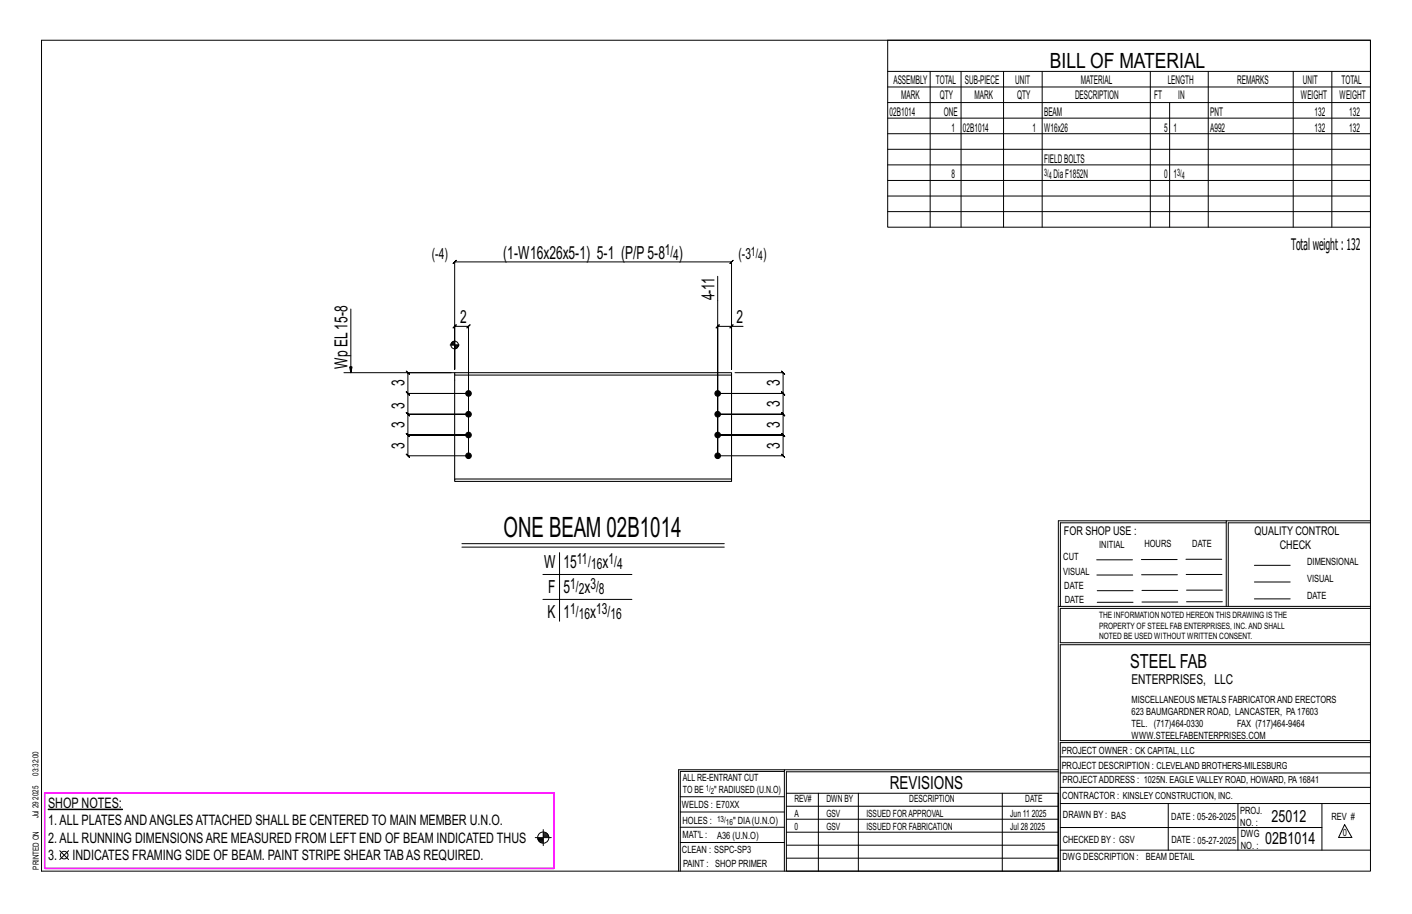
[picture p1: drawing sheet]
<svg xmlns="http://www.w3.org/2000/svg" width="432mm" height="279mm" viewBox="0 0 432 279" stroke-linecap="round" stroke-linejoin="round" font-family="sans-serif">
<defs><g id="words">
<text font-size="8.6" x="154" y="164.2">ONE BEAM 02B1014</text>
<text font-size="6.4" x="321.1" y="20.7">BILL OF MATERIAL</text>
<text font-size="5.9" x="345.6" y="204.1">STEEL FAB</text>
<g font-size="5.5">
<text x="153.9" y="79.1">(1-W16x26x5-1) 5-1 (P/P5-8</text>
<text x="207.6" y="79.1">)</text>
<text x="218.5" y="91.8" transform="rotate(-90 218.5 91.8)">4-11</text>
<text x="140.7" y="98.8">2</text>
<text x="225.2" y="98.8">2</text>
<text x="106.3" y="112.9" transform="rotate(-90 106.3 112.9)">Wp EL15-8</text>
<text x="123.7" y="118.1" transform="rotate(-90 123.7 118.1)">3</text>
<text x="238.5" y="118.1" transform="rotate(-90 238.5 118.1)">3</text>
<text x="123.7" y="124.9" transform="rotate(-90 123.7 124.9)">3</text>
<text x="238.5" y="124.5" transform="rotate(-90 238.5 124.5)">3</text>
<text x="123.7" y="130.8" transform="rotate(-90 123.7 130.8)">3</text>
<text x="238.5" y="130.8" transform="rotate(-90 238.5 130.8)">3</text>
<text x="123.7" y="137.2" transform="rotate(-90 123.7 137.2)">3</text>
<text x="238.5" y="137.2" transform="rotate(-90 238.5 137.2)">3</text>
<text x="166.4" y="173.7">W</text>
<text x="172.3" y="173.7">15</text>
<text x="184.2" y="173.7">x</text>
<text x="167.7" y="181.3">F</text>
<text x="172.3" y="181.3">5</text>
<text x="178.7" y="181.3">x</text>
<text x="167.5" y="188.9">K</text>
<text x="172.3" y="188.9">1</text>
<text x="180.5" y="188.9">x</text>
<text x="272.2" y="241.1">REVISIONS</text>
</g>
<g font-size="5.1">
<text x="388.9" y="251.3">25012</text>
<text x="386.9" y="258.1">02B1014</text>
</g>
<text font-size="4.9" x="394.8" y="76.4">Totalweight : 132</text>
<g font-size="4.7">
<text x="203.3" y="77.8">1/</text>
<text x="132.1" y="79.2">(-4)</text>
<text x="205.9" y="79.5">4</text>
<text x="225.8" y="79.2">(-3</text>
<text x="233.4" y="79.2">)</text>
<text x="176.4" y="172.4">11/</text>
<text x="186.1" y="172.4">1/</text>
<text x="180.8" y="174.1">16</text>
<text x="188.7" y="174.1">4</text>
<text x="174.4" y="180">1/</text>
<text x="177" y="181.7">2</text>
<text x="180.6" y="180">3/</text>
<text x="183.2" y="181.7">8</text>
<text x="174.4" y="187.7">1/</text>
<text x="177" y="189.3">16</text>
<text x="182.3" y="187.7">13/</text>
<text x="186.7" y="189.3">16</text>
</g>
<g font-size="4.4">
<text x="14.7" y="247.1">SHOP NOTES:</text>
<text x="14.7" y="257.6">2.ALL RUNNING DIMENSIONSARE MEASURED FROM LEFT END OF BEAM INDICATED THUS</text>
<text x="14.7" y="252.3">1.ALL PLATESANDANGLESATTACHED SHALL BE CENTERED TO MAIN MEMBER U.N.O.</text>
<text x="14.7" y="262.8">3.</text>
<text x="22.2" y="262.8">INDICATES FRAMING SIDE OF BEAM. PAINT STRIPE SHEAR TABAS REQUIRED.</text>
</g>
<text font-size="4.2" x="346" y="209.1">ENTERPRISES, LLC</text>
<g font-size="4">
<text x="229.7" y="78.2">1/</text>
<text x="231.9" y="79.6">4</text>
</g>
<g font-size="3.7">
<text x="273.2" y="25.6">ASSEMBLY</text>
<text x="286.2" y="25.6">TOTAL</text>
<text x="295.1" y="25.6">SUB-PIECE</text>
<text x="310.4" y="25.6">UNIT</text>
<text x="330.5" y="25.6">MATERIAL</text>
<text x="357.1" y="25.6">LENGTH</text>
<text x="378.3" y="25.6">REMARKS</text>
<text x="398.4" y="25.6">UNIT</text>
<text x="410.2" y="25.6">TOTAL</text>
<text x="272.1" y="35.5">02B1014</text>
<text x="275.6" y="30.4">MARK</text>
<text x="287.4" y="30.4">QTY</text>
<text x="288.6" y="35.5">ONE</text>
<text x="298" y="30.4">MARK</text>
<text x="311" y="30.4">QTY</text>
<text x="319.3" y="35.5">BEAM</text>
<text x="328.7" y="30.4">DESCRIPTION</text>
<text x="353" y="30.4">FT</text>
<text x="360.3" y="30.4">IN</text>
<text x="370.1" y="35.5">PNT</text>
<text x="397.8" y="30.4">WEIGHT</text>
<text x="402" y="35.5">132</text>
<text x="409.6" y="30.4">WEIGHT</text>
<text x="412.6" y="35.5">132</text>
<text x="290.9" y="40.2">1</text>
<text x="294.5" y="40.2">02B1014</text>
<text x="315.8" y="40.2">1</text>
<text x="319.3" y="40.2">W16x26</text>
<text x="356" y="40.2">5</text>
<text x="358.9" y="40.2">1</text>
<text x="370.1" y="40.2">A992</text>
<text x="402" y="40.2">132</text>
<text x="412.6" y="40.2">132</text>
<text x="319.3" y="49.7">FIELDBOLTS</text>
<text x="290.9" y="54.5">8</text>
<text x="322.2" y="54.5">DiaF1852N</text>
<text x="356" y="54.5">0</text>
<text x="358.9" y="54.5">1</text>
<text x="325.3" y="163.4">FOR SHOP USE :</text>
<text x="383.7" y="163.4">QUALITY CONTROL</text>
<text x="391.4" y="167.8">CHECK</text>
</g>
<g font-size="3.1">
<text x="319.3" y="53.7">3/</text>
<text x="360" y="53.7">3/</text>
<text x="320.7" y="54.8">4</text>
<text x="361.4" y="54.8">4</text>
<text x="336.2" y="167.4">INITIAL</text>
<text x="350" y="167.1">HOURS</text>
<text x="364.6" y="167.2">DATE</text>
<text x="325.2" y="171.3">CUT</text>
<text x="399.8" y="172.8">DIMENSIONAL</text>
<text x="325.1" y="175.8">VISUAL</text>
<text x="399.8" y="177.9">VISUAL</text>
<text x="325.5" y="180">DATE</text>
<text x="325.7" y="184.4">DATE</text>
<text x="399.8" y="183.1">DATE</text>
<text x="346" y="215">MISCELLANEOUS METALS FABRICATORAND ERECTORS</text>
<text x="346" y="218.6">623 BAUMGARDNER ROAD, LANCASTER, PA17603</text>
<text x="346" y="225.8">WWW.STEELFABENTERPRISES.COM</text>
<text x="346" y="222.2">TEL. (717)464-0330</text>
<text x="378.3" y="222.2">FAX (717)464-9464</text>
<text x="324.7" y="230.5">PROJECT OWNER : CK CAPITAL, LLC</text>
<text x="208.8" y="238.8">ALL RE-ENTRANT CUT</text>
<text x="324.7" y="235.1">PROJECT DESCRIPTION : CLEVELAND BROTHERS-MILESBURG</text>
<text x="324.9" y="239.5">PROJECTADDRESS : 1025N. EAGLE VALLEY ROAD, HOWARD, PA16841</text>
<text x="208.8" y="242.5">TO BE</text>
<text x="218.4" y="242.5">&quot; RADIUSED (U.N.O)</text>
<text x="242.9" y="245.3">REV#</text>
<text x="252.7" y="245.3">DWN BY</text>
<text x="278.1" y="245.3">DESCRIPTION</text>
<text x="313.5" y="245.3">DATE</text>
<text x="324.9" y="244.2">CONTRACTOR : KINSLEY CONSTRUCTION, INC.</text>
<text x="208.5" y="247">WELDS : E70XX</text>
<text x="208.7" y="251.7">HOLES :</text>
<text x="224.2" y="251.8">&quot; DIA(U.N.O)</text>
<text x="242.9" y="249.9">A</text>
<text x="252.7" y="249.9">GSV</text>
<text x="264.9" y="249.9">ISSUED FORAPPROVAL</text>
<text x="309" y="249.9">Jun 11</text>
<text x="315.5" y="249.9">2025</text>
<text x="325.1" y="250">DRAWN BY : BAS</text>
<text x="358.2" y="250.5">DATE : 05-26-2025</text>
<text x="379.3" y="248.9">PROJ.</text>
<text x="407.2" y="250.5">REV #</text>
<text x="208.7" y="256.3">MAT'L :</text>
<text x="219.3" y="256.4">A36 (U.N.O)</text>
<text x="242.9" y="253.8">0</text>
<text x="252.7" y="253.8">GSV</text>
<text x="264.9" y="253.8">ISSUED FOR FABRICATION</text>
<text x="309" y="253.8">Jul 28</text>
<text x="315" y="253.8">2025</text>
<text x="325" y="257.6">CHECKED BY : GSV</text>
<text x="358.3" y="257.7">DATE : 05-27-2025</text>
<text x="379.3" y="252.5">NO. :</text>
<text x="379.5" y="255.9">DWG</text>
<text x="410.6" y="255.5">0</text>
<text x="208.6" y="260.7">CLEAN : SSPC-SP3</text>
<text x="324.9" y="262.9">DWG DESCRIPTION :</text>
<text x="350.4" y="263">BEAM DETAIL</text>
<text x="379.5" y="259.5">NO. :</text>
<text x="208.9" y="265">PAINT : SHOP PRIMER</text>
</g>
<g font-size="2.7">
<text x="336.1" y="189">THE INFORMATION NOTED HEREON THIS DRAWING IS THE</text>
<text x="336.1" y="195.4">NOTED BE USED WITHOUT WRITTEN CONSENT.</text>
<text x="336.1" y="192.2">PROPERTY OF STEEL FAB ENTERPRISES, INC.AND SHALL</text>
</g>
<g font-size="2.6">
<text x="215.9" y="241.8">1/</text>
<text x="217.4" y="242.7">2</text>
<text x="219.3" y="251.1">13/</text>
<text x="222" y="252.1">16</text>
</g>
<g font-size="2.5">
<text x="11.7" y="237.1" transform="rotate(-90 11.7 237.1)">03:32:00</text>
<text x="11.8" y="244.4" transform="rotate(-90 11.8 244.4)">2025</text>
<text x="11.8" y="250.1" transform="rotate(-90 11.8 250.1)">Jul 29</text>
<text x="11.9" y="265.8" transform="rotate(-90 11.9 265.8)">PRINTED ON</text>
</g>
</g></defs>
<g fill="#000" stroke="#000" stroke-width=".31">
<path d="M14.7 247.3h22.8v.2h-22.8z"/>
<circle cx="143.3" cy="126.6" r=".86"/>
<circle cx="143.3" cy="133" r=".86"/>
<circle cx="143.3" cy="120.3" r=".86"/>
<circle cx="143.3" cy="139.3" r=".86"/>
<circle cx="219.5" cy="120.3" r=".86"/>
<circle cx="219.5" cy="139.3" r=".86"/>
<circle cx="219.5" cy="126.6" r=".86"/>
<circle cx="219.5" cy="133" r=".86"/>
</g>
<g fill="none" stroke="#000" stroke-width=".31">
<path d="M12.7 12.3h406.4v254h-406.4zM271.5 12.3h147.6v57.2h-147.6zM271.5 21.8h147.6M271.5 26.6h147.6M271.5 31.4h147.6M271.5 36.1h147.6M284.5 21.8v47.7M293.9 21.8v47.7M306.9 21.8v47.7M318.7 21.8v47.7M351.8 21.8v47.7M357.7 31.4v38.1"/>
<path d="M369.5 21.8v47.7M395.5 21.8v47.7M407.3 21.8v47.7M271.5 40.9h147.6M271.5 45.6h147.6M271.5 50.4h147.6M271.5 55.2h147.6M271.5 59.9h147.6M271.5 64.7h147.6M107.3 94.5v19.4l-.4-1.7h.8l-.4 1.7M219.5 84.5v54.8v-39.5l-.5 .5 1-1-.5 .5h4.2M224.2 99.3l-1 1z"/>
<path d="M227.2 99.8h-3.5v13.1v-32.8l.5-.5-1 1 .5-.5h-84.7l.5-.5-1 1 .5-.5v32.8v-13.1l-.5 .5 1-1-.5 .5h4.3l-.5 .5 1-1-.5 .5v39.5h-18.6l.5 .5-1-1 .5 .5v-6.3l.5 .5-1-1 .5 .5h18.6h-18.6l.5 .5-1-1 .5 .5v-6.4l.5 .5-1-1 .5 .5h18.6h-18.6l.5 .5-1-1 .5 .5v-6.3l.5 .5-1-1 .5 .5h18.6h-18.6l.5 .5-1-1 .5 .5v-6.4l.5 .5-1-1 .5 .5h13.3M105.2 113.9h33.8M137.6 105.5h2.8M138 105v.5M138.2 104.7v.8M138.4 104.5v1M138.6 104.4v1.1M138.8 104.3v1.2M139 104.1v8.8M139.3 105.5v1.1M139.5 105.5v1M139.7 105.5v.9"/>
<path d="M139.9 105.5v.8M140.1 105.5v.4M224.8 113.9h14.7l-.5-.5 1 1-.5-.5v6.4l-.5-.5 1 1-.5-.5h-20h20l-.5-.5 1 1-.5-.5v6.3l-.5-.5 1 1-.5-.5h-20h20l-.5-.5 1 1-.5-.5v6.4l-.5-.5 1 1-.5-.5h-20h20l-.5-.5 1 1-.5-.5v6.3l-.5-.5 1 1-.5-.5h-20M375 159.8h-50.7v25.6M375 159.2h-51.3l-.1 107.1M419.1 159.2h-44.1v26.2M419.1 159.8h-43.5v25.6M141.3 166.2h80.2M141.3 167.3h80.2M166 175.6h27.2M171.1 168.9v21M335.4 171.1h10.9"/>
<path d="M335.4 175.8h11M349 171h11M349.1 175.7h11M362.7 171h10.9M362.7 175.6h11M383.6 172.8h11M383.6 177.9h11M166 183.2h27.2M323.7 185.4h95.4M335.5 184.1h11M335.5 180.6h11M349.2 184h11"/>
<path d="M349.2 180.5h11M362.9 180.4h10.9M362.9 184h10.9M383.6 183.1h11M419.1 186h-94.9v10.5h94.9M419.1 197.1h-94.9v29.3h94.9v.6h-94.9v39.3M239.9 235.8h-31.9v30.5M239.9 235.3h-32.4v31M323.6 235.3h-83.7v31M323.6 235.9h-83.1v6.6M324.2 236.3h94.9M324.2 231.4h94.9"/>
<path d="M163.7 256h4.9M164.4 256.3h1.7M164.5 256.6h1.6M164.6 256.9h1.5M164.9 257.2h1.2M165.2 257.5h.9M166.1 253.6v4.9M166.1 254.6h1M166.1 255.8h1.7M166.1 254.9h1.3M166.1 255.2h1.5M166.1 255.5h1.6"/>
<path d="M208 252.9h31.9M208 257.5h31.9M208 243.6h31.9M208 248.2h31.9M240.5 242.5h83.1v23.8h-83.1zM240.5 258.4h83.1M240.5 254.4h83.1M240.5 250.4h83.1M240.5 246.5h83.1M250.3 242.5v23.8M262.5 242.5v23.8M306.5 242.5v23.8"/>
<path d="M324.2 253h80.1M324.2 245.6h94.9M324.2 259.9h94.9M324.2 240.7h94.9M357.3 245.6v14.3M378.6 245.6v14.3M404.3 245.6v14.3M411.2 252.1l2.2 3.9h-4zM18.3 260l2.7 2.8M21 260l-2.7 2.8M240.5 262.3h83.1"/>
<circle cx="139" cy="105.5" r="1.16"/>
<circle cx="166.1" cy="256" r="1.71"/>
<circle cx="19.6" cy="261.4" r="1.17"/>
</g>
<path d="M13.7 242.4h155.8v23.1h-155.8z" fill="none" stroke="#f0f" stroke-width=".5"/>
<path d="M139 113.9h84.7v.8h-84.7zM139 114.7v31.7M223.7 114.7v31.7M139 146.4h84.7v.8h-84.7z" fill="none" stroke="#000" stroke-width=".32"/>
<use href="#words"/>
</svg>
